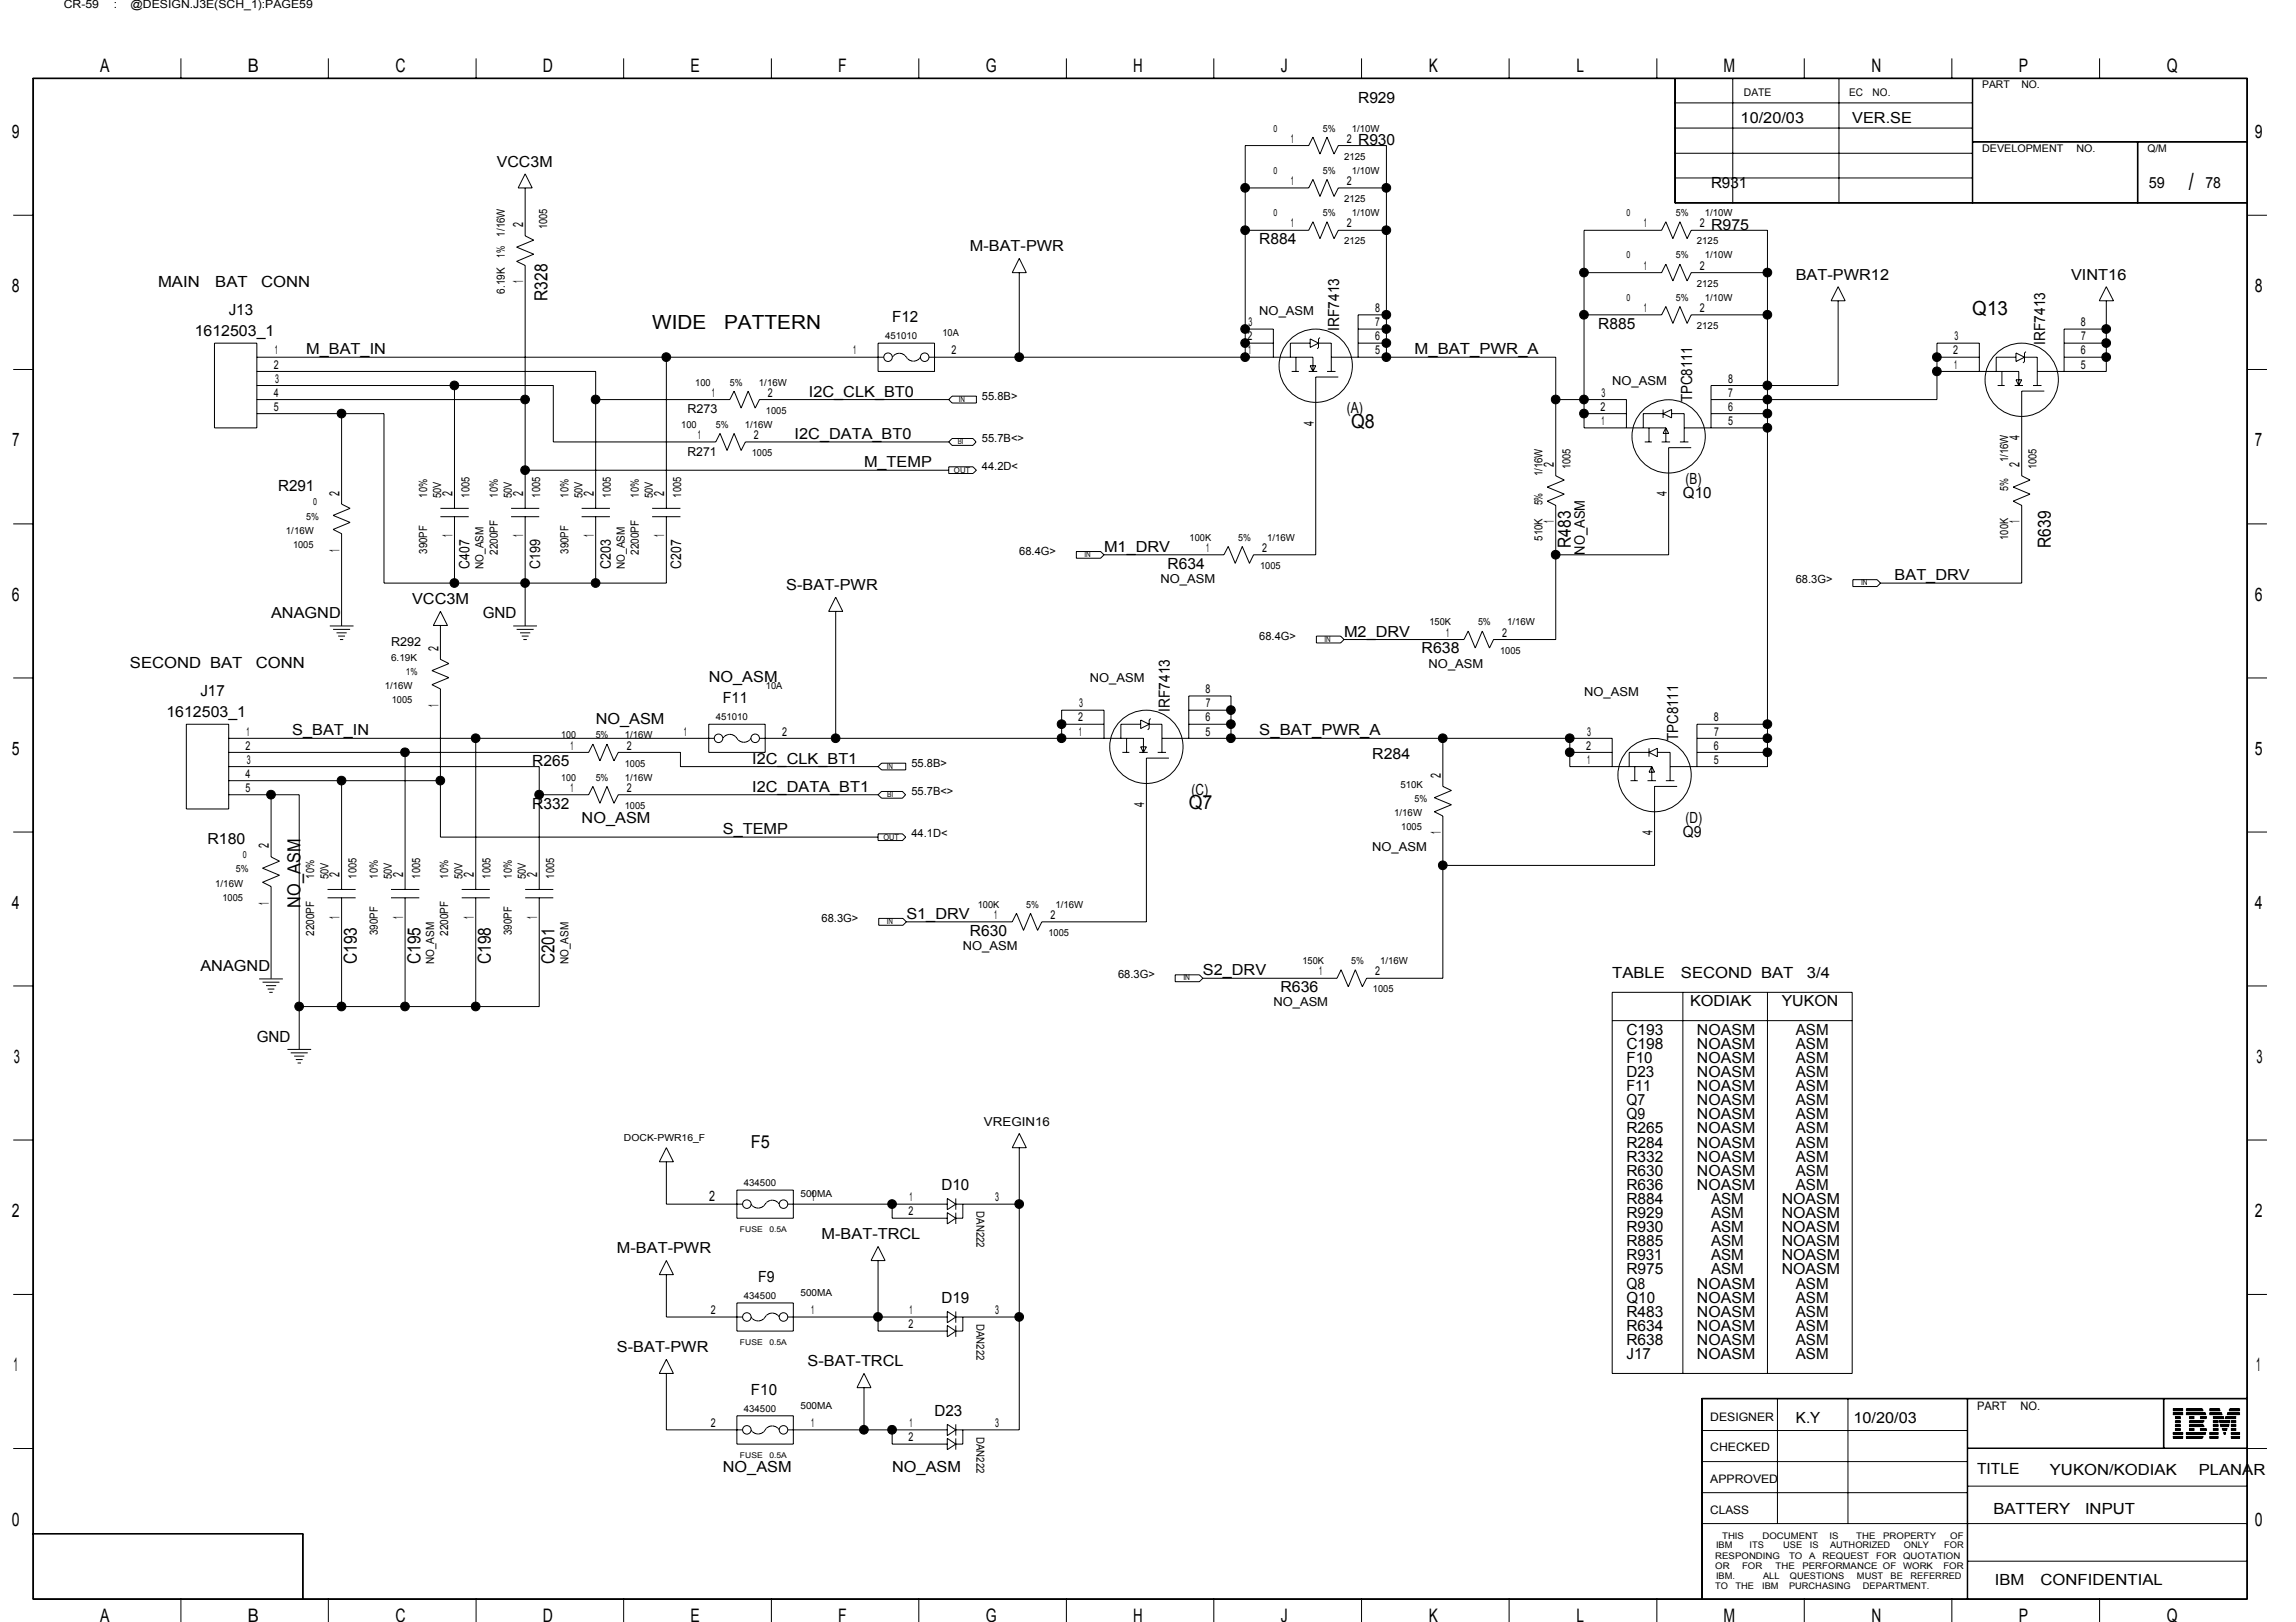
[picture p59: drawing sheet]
<svg xmlns="http://www.w3.org/2000/svg" width="297mm" height="210mm" viewBox="0 0 297 210" stroke-linecap="round" stroke-linejoin="round" font-family="sans-serif">
<defs><g id="words">
<text font-size="3.1" x="283.2" y="24.6">/</text>
<g font-size="2.5">
<text x="255.2" y="40.7">Q13</text>
<text x="84.4" y="42.6">WIDE</text>
<text x="93.7" y="42.6">PATTERN</text>
<text x="174.8" y="55.4">Q8</text>
<text x="153.8" y="104.7">Q7</text>
</g>
<g font-size="2.4">
<text x="13" y="9.4">A</text>
<text x="32" y="9.4">B</text>
<text x="51.2" y="9.4">C</text>
<text x="70.2" y="9.4">D</text>
<text x="89.3" y="9.4">E</text>
<text x="108.4" y="9.4">F</text>
<text x="127.5" y="9.4">G</text>
<text x="146.6" y="9.4">H</text>
<text x="165.7" y="9.4">J</text>
<text x="184.8" y="9.4">K</text>
<text x="203.9" y="9.4">L</text>
<text x="223" y="9.4">M</text>
<text x="242.1" y="9.4">N</text>
<text x="261.2" y="9.4">P</text>
<text x="280.3" y="9.4">Q</text>
<text x="1.5" y="17.9">9</text>
<text x="291.7" y="17.9">9</text>
<text x="1.5" y="37.8">8</text>
<text x="291.7" y="37.8">8</text>
<text x="1.6" y="57.8">7</text>
<text x="291.7" y="57.8">7</text>
<text x="1.5" y="77.7">6</text>
<text x="291.7" y="77.7">6</text>
<text x="1.5" y="97.7">5</text>
<text x="291.7" y="97.7">5</text>
<text x="1.5" y="117.6">4</text>
<text x="291.7" y="117.6">4</text>
<text x="1.8" y="137.5">3</text>
<text x="291.9" y="137.5">3</text>
<text x="1.5" y="157.5">2</text>
<text x="291.7" y="157.5">2</text>
<text x="1.8" y="177.5">1</text>
<text x="291.9" y="177.5">1</text>
<text x="1.5" y="197.4">0</text>
<text x="291.7" y="197.4">0</text>
<text x="13" y="209.9">A</text>
<text x="32" y="209.9">B</text>
<text x="51.2" y="209.9">C</text>
<text x="70.2" y="209.9">D</text>
<text x="89.3" y="209.9">E</text>
<text x="108.4" y="209.9">F</text>
<text x="127.5" y="209.9">G</text>
<text x="146.6" y="209.9">H</text>
<text x="165.7" y="209.9">J</text>
<text x="184.8" y="209.9">K</text>
<text x="203.9" y="209.9">L</text>
<text x="223" y="209.9">M</text>
<text x="242.1" y="209.9">N</text>
<text x="261.2" y="209.9">P</text>
<text x="280.3" y="209.9">Q</text>
</g>
<g font-size="2.3">
<text x="70.8" y="38.9" transform="rotate(-90 70.8 38.9)">R328</text>
<text x="203.2" y="70.9" transform="rotate(-90 203.2 70.9)">R483</text>
<text x="265.3" y="70.9" transform="rotate(-90 265.3 70.9)">R639</text>
<text x="38.9" y="117.5" transform="rotate(-90 38.9 117.5)">NO_ASM</text>
<text x="46.2" y="124.8" transform="rotate(-90 46.2 124.8)">C193</text>
<text x="54.4" y="124.8" transform="rotate(-90 54.4 124.8)">C195</text>
<text x="63.5" y="124.8" transform="rotate(-90 63.5 124.8)">C198</text>
<text x="71.7" y="124.8" transform="rotate(-90 71.7 124.8)">C201</text>
<text x="97.2" y="148.5">F5</text>
</g>
<g font-size="2">
<text x="175.7" y="13.3">R929</text>
<text x="225.2" y="15.9">10/20/03</text>
<text x="239.6" y="15.9">VER.SE</text>
<text x="64.3" y="21.5">VCC3M</text>
<text x="175.7" y="18.8">R930</text>
<text x="221.4" y="29.8">R975</text>
<text x="221.4" y="24.3">R931</text>
<text x="278" y="24.3">59</text>
<text x="285.3" y="24.3">78</text>
<text x="125.5" y="32.5">M-BAT-PWR</text>
<text x="162.9" y="31.6">R884</text>
<text x="20.4" y="37.1">MAIN</text>
<text x="27.9" y="37.1">BAT</text>
<text x="29.6" y="40.7">J13</text>
<text x="33.8" y="37.1">CONN</text>
<text x="115.4" y="41.7">F12</text>
<text x="232.3" y="36.2">BAT-PWR12</text>
<text x="267.9" y="36.2">VINT16</text>
<text x="25.2" y="43.5">1612503_1</text>
<text x="39.6" y="45.8">M_BAT_IN</text>
<text x="173.3" y="42.8" transform="rotate(-90 173.3 42.8)">IRF7413</text>
<text x="183" y="45.8">M_BAT_PWR_A</text>
<text x="206.8" y="42.6">R885</text>
<text x="264.6" y="44.6" transform="rotate(-90 264.6 44.6)">IRF7413</text>
<text x="104.6" y="51.3">I2C_CLK_BT0</text>
<text x="174.2" y="53.5">(A)</text>
<text x="218.9" y="52.1" transform="rotate(-90 218.9 52.1)">TPC8111</text>
<text x="102.8" y="56.8">I2C_DATA_BT0</text>
<text x="36" y="63.6">R291</text>
<text x="111.8" y="60.5">M_TEMP</text>
<text x="217.7" y="64.5">Q10</text>
<text x="218.1" y="62.7">(B)</text>
<text x="142.8" y="71.4">M1_DRV</text>
<text x="101.7" y="76.3">S-BAT-PWR</text>
<text x="151" y="73.6">R634</text>
<text x="245.1" y="75.1">BAT_DRV</text>
<text x="35.1" y="80">ANAGND</text>
<text x="53.3" y="78.2">VCC3M</text>
<text x="62.5" y="80">GND</text>
<text x="173.9" y="82.4">M2_DRV</text>
<text x="16.8" y="86.4">SECOND BAT</text>
<text x="33.1" y="86.4">CONN</text>
<text x="91.7" y="88.2">NO_ASM</text>
<text x="183.9" y="84.6">R638</text>
<text x="21.5" y="92.8">1612503_1</text>
<text x="25.9" y="90">J17</text>
<text x="37.8" y="95.2">S_BAT_IN</text>
<text x="77.1" y="93.7">NO_ASM</text>
<text x="93.5" y="91">F11</text>
<text x="151.4" y="92.1" transform="rotate(-90 151.4 92.1)">IRF7413</text>
<text x="162.9" y="95.2">S_BAT_PWR_A</text>
<text x="217.1" y="95.9" transform="rotate(-90 217.1 95.9)">TPC8111</text>
<text x="68.9" y="99.2">R265</text>
<text x="97.3" y="98.8">I2C_CLK_BT1</text>
<text x="177.5" y="98.3">R284</text>
<text x="68.9" y="104.7">R332</text>
<text x="75.2" y="106.5">NO_ASM</text>
<text x="93.5" y="107.9">S_TEMP</text>
<text x="97.3" y="102.5">I2C_DATA_BT1</text>
<text x="154.2" y="102.8">(C)</text>
<text x="218.1" y="106.5">(D)</text>
<text x="26.8" y="109.2">R180</text>
<text x="217.7" y="108.3">Q9</text>
<text x="117.3" y="118.9">S1_DRV</text>
<text x="25.9" y="125.7">ANAGND</text>
<text x="125.5" y="121.1">R630</text>
<text x="155.6" y="126.2">S2_DRV</text>
<text x="165.6" y="128.4">R636</text>
<text x="208.6" y="126.6">TABLE</text>
<text x="217.5" y="126.6">SECOND BAT</text>
<text x="218.6" y="130.2">KODIAK</text>
<text x="230.5" y="130.2">YUKON</text>
<text x="233.8" y="126.6">3/4</text>
<text x="33.2" y="134.8">GND</text>
<text x="210.4" y="135.7">C198</text>
<text x="210.4" y="137.5">F10</text>
<text x="210.4" y="133.9">C193</text>
<text x="219.5" y="133.9">NOASM</text>
<text x="219.5" y="137.5">NOASM</text>
<text x="219.5" y="135.7">NOASM</text>
<text x="232.3" y="133.9">ASM</text>
<text x="232.3" y="137.5">ASM</text>
<text x="232.3" y="135.7">ASM</text>
<text x="210.4" y="143">Q7</text>
<text x="210.4" y="141.2">F11</text>
<text x="210.4" y="139.4">D23</text>
<text x="219.5" y="139.4">NOASM</text>
<text x="219.5" y="141.2">NOASM</text>
<text x="219.5" y="143">NOASM</text>
<text x="232.3" y="139.4">ASM</text>
<text x="232.3" y="141.2">ASM</text>
<text x="232.3" y="143">ASM</text>
<text x="210.4" y="148.5">R284</text>
<text x="210.4" y="146.7">R265</text>
<text x="210.4" y="144.8">Q9</text>
<text x="219.5" y="146.7">NOASM</text>
<text x="219.5" y="148.5">NOASM</text>
<text x="219.5" y="144.8">NOASM</text>
<text x="232.3" y="148.5">ASM</text>
<text x="232.3" y="146.7">ASM</text>
<text x="232.3" y="144.8">ASM</text>
<text x="121.8" y="154">D10</text>
<text x="210.4" y="155.8">R884</text>
<text x="210.4" y="154">R636</text>
<text x="210.4" y="152.1">R630</text>
<text x="210.4" y="150.3">R332</text>
<text x="219.5" y="154">NOASM</text>
<text x="219.5" y="152.1">NOASM</text>
<text x="219.5" y="150.3">NOASM</text>
<text x="221.4" y="155.8">ASM</text>
<text x="230.5" y="155.8">NOASM</text>
<text x="232.3" y="152.1">ASM</text>
<text x="232.3" y="154">ASM</text>
<text x="232.3" y="150.3">ASM</text>
<text x="106.3" y="160.4">M-BAT-TRCL</text>
<text x="210.4" y="161.3">R885</text>
<text x="210.4" y="159.4">R930</text>
<text x="210.4" y="157.6">R929</text>
<text x="221.4" y="157.6">ASM</text>
<text x="221.4" y="159.4">ASM</text>
<text x="221.4" y="161.3">ASM</text>
<text x="230.5" y="157.6">NOASM</text>
<text x="230.5" y="161.3">NOASM</text>
<text x="230.5" y="159.4">NOASM</text>
<text x="79.8" y="162.2">M-BAT-PWR</text>
<text x="98.1" y="165.8">F9</text>
<text x="210.4" y="166.8">Q8</text>
<text x="210.4" y="164.9">R975</text>
<text x="210.4" y="163.1">R931</text>
<text x="219.5" y="166.8">NOASM</text>
<text x="221.4" y="164.9">ASM</text>
<text x="221.4" y="163.1">ASM</text>
<text x="230.5" y="163.1">NOASM</text>
<text x="230.5" y="164.9">NOASM</text>
<text x="232.3" y="166.8">ASM</text>
<text x="121.8" y="168.6">D19</text>
<text x="210.4" y="168.6">Q10</text>
<text x="210.4" y="172.2">R634</text>
<text x="210.4" y="170.4">R483</text>
<text x="219.5" y="170.4">NOASM</text>
<text x="219.5" y="172.2">NOASM</text>
<text x="219.5" y="168.6">NOASM</text>
<text x="232.3" y="170.4">ASM</text>
<text x="232.3" y="172.2">ASM</text>
<text x="232.3" y="168.6">ASM</text>
<text x="79.8" y="175">S-BAT-PWR</text>
<text x="104.5" y="176.8">S-BAT-TRCL</text>
<text x="210.4" y="175.9">J17</text>
<text x="210.4" y="174.1">R638</text>
<text x="219.5" y="174.1">NOASM</text>
<text x="219.5" y="175.9">NOASM</text>
<text x="232.3" y="174.1">ASM</text>
<text x="232.3" y="175.9">ASM</text>
<text x="97.2" y="180.5">F10</text>
<text x="120.9" y="183.2">D23</text>
<text x="232.3" y="184.1">K.Y</text>
<text x="239.8" y="184.1">10/20/03</text>
<text x="93.5" y="190.5">NO_ASM</text>
<text x="115.4" y="190.5">NO_ASM</text>
<text x="255.8" y="190.8">TITLE</text>
<text x="265.2" y="190.9">YUKON/KODIAK</text>
<text x="284.5" y="190.9">PLANAR</text>
<text x="257.9" y="196">BATTERY</text>
<text x="269.7" y="196">INPUT</text>
<text x="258.1" y="205.1">IBM</text>
<text x="264" y="205.1">CONFIDENTIAL</text>
</g>
<g font-size="1.9">
<text x="205" y="71.8" transform="rotate(-90 205 71.8)">NO_ASM</text>
<text x="60.7" y="73.6" transform="rotate(-90 60.7 73.6)">C407</text>
<text x="69.9" y="73.6" transform="rotate(-90 69.9 73.6)">C199</text>
<text x="79" y="73.6" transform="rotate(-90 79 73.6)">C203</text>
<text x="88.1" y="73.6" transform="rotate(-90 88.1 73.6)">C207</text>
<text x="91.8" y="155.4">2</text>
<text x="105" y="155.4">1</text>
</g>
<g font-size="1.8">
<text x="67.7" y="29.4" transform="rotate(-90 67.7 29.4)">2</text>
<text x="67.7" y="36.7" transform="rotate(-90 67.7 36.7)">1</text>
<text x="170" y="55.1" transform="rotate(-90 170 55.1)">4</text>
<text x="261.3" y="56.9" transform="rotate(-90 261.3 56.9)">4</text>
<text x="43.9" y="64.1" transform="rotate(-90 43.9 64.1)">2</text>
<text x="58.5" y="64.1" transform="rotate(-90 58.5 64.1)">2</text>
<text x="67.7" y="64.1" transform="rotate(-90 67.7 64.1)">2</text>
<text x="76.8" y="64.1" transform="rotate(-90 76.8 64.1)">2</text>
<text x="85.9" y="64.1" transform="rotate(-90 85.9 64.1)">2</text>
<text x="201" y="60.5" transform="rotate(-90 201 60.5)">2</text>
<text x="215.6" y="64.2" transform="rotate(-90 215.6 64.2)">4</text>
<text x="261.3" y="60.5" transform="rotate(-90 261.3 60.5)">2</text>
<text x="43.9" y="71.4" transform="rotate(-90 43.9 71.4)">1</text>
<text x="58.5" y="69.6" transform="rotate(-90 58.5 69.6)">1</text>
<text x="67.7" y="69.6" transform="rotate(-90 67.7 69.6)">1</text>
<text x="76.8" y="69.6" transform="rotate(-90 76.8 69.6)">1</text>
<text x="85.9" y="69.6" transform="rotate(-90 85.9 69.6)">1</text>
<text x="201" y="67.7" transform="rotate(-90 201 67.7)">1</text>
<text x="261.3" y="67.7" transform="rotate(-90 261.3 67.7)">1</text>
<text x="56.7" y="84.2" transform="rotate(-90 56.7 84.2)">2</text>
<text x="56.7" y="91.5" transform="rotate(-90 56.7 91.5)">1</text>
<text x="186.4" y="100.7" transform="rotate(-90 186.4 100.7)">2</text>
<text x="148" y="104.4" transform="rotate(-90 148 104.4)">4</text>
<text x="186.4" y="107.9" transform="rotate(-90 186.4 107.9)">1</text>
<text x="34.8" y="109.8" transform="rotate(-90 34.8 109.8)">2</text>
<text x="43.9" y="113.5" transform="rotate(-90 43.9 113.5)">2</text>
<text x="52.2" y="113.5" transform="rotate(-90 52.2 113.5)">2</text>
<text x="61.3" y="113.5" transform="rotate(-90 61.3 113.5)">2</text>
<text x="69.5" y="113.5" transform="rotate(-90 69.5 113.5)">2</text>
<text x="213.8" y="108" transform="rotate(-90 213.8 108)">4</text>
<text x="34.8" y="117.1" transform="rotate(-90 34.8 117.1)">1</text>
<text x="43.9" y="118.9" transform="rotate(-90 43.9 118.9)">1</text>
<text x="52.2" y="118.9" transform="rotate(-90 52.2 118.9)">1</text>
<text x="61.3" y="118.9" transform="rotate(-90 61.3 118.9)">1</text>
<text x="69.5" y="118.9" transform="rotate(-90 69.5 118.9)">1</text>
</g>
<g font-size="1.6">
<text x="167" y="18.5">1</text>
<text x="167" y="24">1</text>
<text x="174.2" y="18.5">2</text>
<text x="174.2" y="24">2</text>
<text x="167" y="29.4">1</text>
<text x="174.2" y="29.4">2</text>
<text x="212.7" y="29.4">1</text>
<text x="219.9" y="29.4">2</text>
<text x="212.7" y="34.9">1</text>
<text x="219.9" y="34.9">2</text>
<text x="162.9" y="40.7">NO_ASM</text>
<text x="177.9" y="40.4">8</text>
<text x="212.7" y="40.4">1</text>
<text x="219.9" y="40.4">2</text>
<text x="35.4" y="47.7">2</text>
<text x="35.6" y="45.9">1</text>
<text x="110.4" y="45.9">1</text>
<text x="123.1" y="45.9">2</text>
<text x="161.4" y="44">2</text>
<text x="161.5" y="45.9">1</text>
<text x="161.5" y="42.2">3</text>
<text x="177.9" y="44">6</text>
<text x="177.9" y="45.9">5</text>
<text x="177.9" y="42.2">7</text>
<text x="252.7" y="45.9">2</text>
<text x="252.8" y="47.7">1</text>
<text x="252.9" y="44">3</text>
<text x="269.2" y="42.2">8</text>
<text x="269.2" y="45.9">6</text>
<text x="269.2" y="47.7">5</text>
<text x="269.2" y="44">7</text>
<text x="35.4" y="53.2">5</text>
<text x="35.4" y="51.4">4</text>
<text x="35.6" y="49.5">3</text>
<text x="88.9" y="53.5">R273</text>
<text x="92.1" y="51.4">1</text>
<text x="99.4" y="51.4">2</text>
<text x="207" y="53.2">2</text>
<text x="207.2" y="51.4">3</text>
<text x="208.6" y="49.9">NO_ASM</text>
<text x="223.6" y="49.5">8</text>
<text x="223.6" y="53.2">6</text>
<text x="223.6" y="51.4">7</text>
<text x="88.9" y="59">R271</text>
<text x="90.3" y="56.8">1</text>
<text x="97.5" y="56.8">2</text>
<text x="207.2" y="55">1</text>
<text x="223.6" y="55">5</text>
<text x="156" y="71.4">1</text>
<text x="163.3" y="71.4">2</text>
<text x="150.1" y="75.4">NO_ASM</text>
<text x="50.6" y="83.7">R292</text>
<text x="187.1" y="82.4">1</text>
<text x="194.3" y="82.4">2</text>
<text x="141" y="88.2">NO_ASM</text>
<text x="156" y="89.7">8</text>
<text x="184.8" y="86.4">NO_ASM</text>
<text x="31.9" y="95.2">1</text>
<text x="88.5" y="95.2">1</text>
<text x="101.2" y="95.2">2</text>
<text x="139.5" y="93.4">2</text>
<text x="139.6" y="95.2">1</text>
<text x="139.6" y="91.5">3</text>
<text x="156" y="93.4">6</text>
<text x="156" y="95.2">5</text>
<text x="156" y="91.5">7</text>
<text x="204.9" y="90">NO_ASM</text>
<text x="205.4" y="95.2">3</text>
<text x="221.7" y="93.4">8</text>
<text x="221.8" y="95.2">7</text>
<text x="31.8" y="100.7">4</text>
<text x="31.8" y="97">2</text>
<text x="31.9" y="98.8">3</text>
<text x="73.8" y="97">1</text>
<text x="81.1" y="97">2</text>
<text x="205.2" y="97">2</text>
<text x="205.3" y="98.8">1</text>
<text x="221.7" y="97">6</text>
<text x="221.7" y="98.8">5</text>
<text x="31.8" y="102.5">5</text>
<text x="73.8" y="102.5">1</text>
<text x="81.1" y="102.5">2</text>
<text x="177.5" y="110.2">NO_ASM</text>
<text x="128.6" y="118.9">1</text>
<text x="135.9" y="118.9">2</text>
<text x="124.6" y="122.9">NO_ASM</text>
<text x="164.7" y="130.2">NO_ASM</text>
<text x="170.6" y="126.2">1</text>
<text x="177.9" y="126.2">2</text>
<text x="127.3" y="145.8">VREGIN16</text>
<text x="117.7" y="155.5">1</text>
<text x="128.7" y="155.5">3</text>
<text x="117.5" y="157.3">2</text>
<text x="92" y="170.1">2</text>
<text x="105" y="170.1">1</text>
<text x="117.5" y="171.9">2</text>
<text x="117.7" y="170.1">1</text>
<text x="128.7" y="170.1">3</text>
<text x="92" y="184.7">2</text>
<text x="105" y="184.7">1</text>
<text x="117.7" y="184.7">1</text>
<text x="128.7" y="184.7">3</text>
<text x="117.5" y="186.5">2</text>
</g>
<g font-size="1.5">
<text x="8.3" y="1">CR-59</text>
<text x="14.7" y="1">:</text>
<text x="16.9" y="1">@DESIGN.J3E(SCH_1):PAGE59</text>
<text x="70.8" y="29.7" transform="rotate(-90 70.8 29.7)">1005</text>
<text x="65.3" y="33.3" transform="rotate(-90 65.3 33.3)">1%</text>
<text x="65.3" y="30.6" transform="rotate(-90 65.3 30.6)">1/16W</text>
<text x="65.3" y="38" transform="rotate(-90 65.3 38)">6.19K</text>
<text x="127" y="51.7">55.8B&gt;</text>
<text x="127" y="57.2">55.7B&lt;&gt;</text>
<text x="259.8" y="59.8" transform="rotate(-90 259.8 59.8)">1/16W</text>
<text x="55.3" y="64.4" transform="rotate(-90 55.3 64.4)">10%</text>
<text x="57.1" y="64.5" transform="rotate(-90 57.1 64.5)">50V</text>
<text x="60.7" y="64.4" transform="rotate(-90 60.7 64.4)">1005</text>
<text x="64.4" y="64.4" transform="rotate(-90 64.4 64.4)">10%</text>
<text x="66.2" y="64.5" transform="rotate(-90 66.2 64.5)">50V</text>
<text x="69.9" y="64.4" transform="rotate(-90 69.9 64.4)">1005</text>
<text x="73.5" y="64.4" transform="rotate(-90 73.5 64.4)">10%</text>
<text x="75.3" y="64.5" transform="rotate(-90 75.3 64.5)">50V</text>
<text x="79" y="64.4" transform="rotate(-90 79 64.4)">1005</text>
<text x="82.7" y="64.4" transform="rotate(-90 82.7 64.4)">10%</text>
<text x="84.5" y="64.5" transform="rotate(-90 84.5 64.5)">50V</text>
<text x="88.1" y="64.4" transform="rotate(-90 88.1 64.4)">1005</text>
<text x="127" y="60.9">44.2D&lt;</text>
<text x="199.6" y="65.4" transform="rotate(-90 199.6 65.4)">5%</text>
<text x="199.6" y="61.7" transform="rotate(-90 199.6 61.7)">1/16W</text>
<text x="203.2" y="60.7" transform="rotate(-90 203.2 60.7)">1005</text>
<text x="259.8" y="63.6" transform="rotate(-90 259.8 63.6)">5%</text>
<text x="263.5" y="60.7" transform="rotate(-90 263.5 60.7)">1005</text>
<text x="55.3" y="71.7" transform="rotate(-90 55.3 71.7)">390PF</text>
<text x="64.4" y="71.8" transform="rotate(-90 64.4 71.8)">2200PF</text>
<text x="73.5" y="71.7" transform="rotate(-90 73.5 71.7)">390PF</text>
<text x="82.7" y="71.8" transform="rotate(-90 82.7 71.8)">2200PF</text>
<text x="131.9" y="71.8">68.4G&gt;</text>
<text x="199.6" y="70" transform="rotate(-90 199.6 70)">510K</text>
<text x="259.8" y="69.9" transform="rotate(-90 259.8 69.9)">100K</text>
<text x="62.6" y="73.6" transform="rotate(-90 62.6 73.6)">NO_ASM</text>
<text x="80.8" y="73.6" transform="rotate(-90 80.8 73.6)">NO_ASM</text>
<text x="232.3" y="75.5">68.3G&gt;</text>
<text x="162.9" y="82.8">68.4G&gt;</text>
<text x="117.9" y="99.2">55.8B&gt;</text>
<text x="117.9" y="102.8">55.7B&lt;&gt;</text>
<text x="40.6" y="113.7" transform="rotate(-90 40.6 113.7)">10%</text>
<text x="42.5" y="113.8" transform="rotate(-90 42.5 113.8)">50V</text>
<text x="46.1" y="113.7" transform="rotate(-90 46.1 113.7)">1005</text>
<text x="48.9" y="113.7" transform="rotate(-90 48.9 113.7)">10%</text>
<text x="50.7" y="113.8" transform="rotate(-90 50.7 113.8)">50V</text>
<text x="54.4" y="113.7" transform="rotate(-90 54.4 113.7)">1005</text>
<text x="58" y="113.7" transform="rotate(-90 58 113.7)">10%</text>
<text x="59.8" y="113.8" transform="rotate(-90 59.8 113.8)">50V</text>
<text x="63.5" y="113.7" transform="rotate(-90 63.5 113.7)">1005</text>
<text x="66.2" y="113.7" transform="rotate(-90 66.2 113.7)">10%</text>
<text x="68" y="113.8" transform="rotate(-90 68 113.8)">50V</text>
<text x="71.7" y="113.7" transform="rotate(-90 71.7 113.7)">1005</text>
<text x="117.9" y="108.3">44.1D&lt;</text>
<text x="106.3" y="119.3">68.3G&gt;</text>
<text x="40.6" y="121.1" transform="rotate(-90 40.6 121.1)">2200PF</text>
<text x="48.9" y="121" transform="rotate(-90 48.9 121)">390PF</text>
<text x="56.2" y="124.8" transform="rotate(-90 56.2 124.8)">NO_ASM</text>
<text x="58" y="121.1" transform="rotate(-90 58 121.1)">2200PF</text>
<text x="66.2" y="121" transform="rotate(-90 66.2 121)">390PF</text>
<text x="73.5" y="124.8" transform="rotate(-90 73.5 124.8)">NO_ASM</text>
<text x="144.6" y="126.6">68.3G&gt;</text>
<text x="221.3" y="183.8">DESIGNER</text>
<text x="255.8" y="182.5">PART</text>
<text x="261.4" y="182.5">NO.</text>
<text x="221.3" y="191.9">APPROVED</text>
<text x="221.3" y="187.8">CHECKED</text>
<text x="221.3" y="195.9">CLASS</text>
</g>
<g font-size="1.4">
<text x="256.4" y="11.4">PART</text>
<text x="261.5" y="11.4">NO.</text>
<text x="225.6" y="12.4">DATE</text>
<text x="239.2" y="12.4">EC</text>
<text x="242.3" y="12.4">NO.</text>
<text x="256.4" y="19.7">DEVELOPMENT</text>
<text x="268.6" y="19.7">NO.</text>
<text x="277.8" y="19.7">Q/M</text>
<text x="126.3" y="156.7" transform="rotate(90 126.3 156.7)">DAN222</text>
<text x="126.3" y="171.3" transform="rotate(90 126.3 171.3)">DAN222</text>
<text x="126.3" y="186" transform="rotate(90 126.3 186)">DAN222</text>
</g>
<g font-size="1.3">
<text x="164.7" y="17">0</text>
<text x="171.1" y="17">5%</text>
<text x="174.9" y="17">1/10W</text>
<text x="164.7" y="22.5">0</text>
<text x="171.1" y="22.5">5%</text>
<text x="173.9" y="20.7">2125</text>
<text x="174.9" y="22.5">1/10W</text>
<text x="164.7" y="28">0</text>
<text x="171.1" y="28">5%</text>
<text x="173.9" y="26.1">2125</text>
<text x="174.9" y="28">1/10W</text>
<text x="210.4" y="28">0</text>
<text x="216.8" y="28">5%</text>
<text x="220.6" y="28">1/10W</text>
<text x="173.9" y="31.6">2125</text>
<text x="210.4" y="33.4">0</text>
<text x="216.8" y="33.4">5%</text>
<text x="219.5" y="31.6">2125</text>
<text x="220.6" y="33.4">1/10W</text>
<text x="210.4" y="38.9">0</text>
<text x="216.8" y="38.9">5%</text>
<text x="219.5" y="37.1">2125</text>
<text x="220.6" y="38.9">1/10W</text>
<text x="121.9" y="43.5">10A</text>
<text x="219.5" y="42.6">2125</text>
<text x="90" y="49.9">100</text>
<text x="94.4" y="49.9">5%</text>
<text x="98.2" y="49.9">1/16W</text>
<text x="99.1" y="53.5">1005</text>
<text x="88.1" y="55.4">100</text>
<text x="92.6" y="55.4">5%</text>
<text x="96.3" y="55.4">1/16W</text>
<text x="97.3" y="59">1005</text>
<text x="40.5" y="65.4">0</text>
<text x="37" y="69.1">1/16W</text>
<text x="37.9" y="70.9">1005</text>
<text x="39.6" y="67.2">5%</text>
<text x="153.9" y="70">100K</text>
<text x="160.2" y="70">5%</text>
<text x="163.9" y="70">1/16W</text>
<text x="163" y="73.6">1005</text>
<text x="184.9" y="80.9">150K</text>
<text x="191.2" y="80.9">5%</text>
<text x="195" y="80.9">1/16W</text>
<text x="49.8" y="89.2">1/16W</text>
<text x="50.6" y="85.5">6.19K</text>
<text x="52.5" y="87.3">1%</text>
<text x="99.1" y="89.2">10A</text>
<text x="194.1" y="84.6">1005</text>
<text x="50.7" y="91">1005</text>
<text x="72.6" y="95.5">100</text>
<text x="77.1" y="95.5">5%</text>
<text x="80.8" y="95.5">1/16W</text>
<text x="72.6" y="101">100</text>
<text x="77.1" y="101">5%</text>
<text x="80.8" y="99.2">1005</text>
<text x="80.8" y="101">1/16W</text>
<text x="181.2" y="101.9">510K</text>
<text x="80.8" y="104.7">1005</text>
<text x="180.4" y="105.6">1/16W</text>
<text x="181.3" y="107.4">1005</text>
<text x="183" y="103.8">5%</text>
<text x="30.5" y="112.9">5%</text>
<text x="31.4" y="111.1">0</text>
<text x="27.9" y="114.7">1/16W</text>
<text x="28.8" y="116.6">1005</text>
<text x="126.5" y="117.5">100K</text>
<text x="132.8" y="117.5">5%</text>
<text x="136.5" y="117.5">1/16W</text>
<text x="135.6" y="121.1">1005</text>
<text x="168.5" y="124.8">150K</text>
<text x="174.8" y="124.8">5%</text>
<text x="178.5" y="124.8">1/16W</text>
<text x="177.6" y="128.4">1005</text>
<text x="80.7" y="147.6">DOCK-PWR16_F</text>
<text x="103.6" y="154.9">500MA</text>
<text x="103.6" y="167.7">500MA</text>
<text x="103.6" y="182.3">500MA</text>
</g>
<g font-size="1.2">
<text x="114.5" y="43.9">451010</text>
<text x="92.6" y="93.2">451010</text>
<text x="96.2" y="153.5">434500</text>
<text x="96.2" y="168.1">434500</text>
<text x="96.2" y="182.7">434500</text>
<text x="221.9" y="203">OR</text>
<text x="221.9" y="201.7">RESPONDING</text>
<text x="222" y="200.4">IBM</text>
<text x="222.8" y="199.1">THIS</text>
<text x="225.4" y="203">FOR</text>
<text x="226.4" y="200.4">ITS</text>
<text x="228" y="199.1">DOCUMENT</text>
<text x="229.7" y="203">THE</text>
<text x="230.7" y="200.4">USE</text>
<text x="231.5" y="201.7">TO</text>
<text x="233.2" y="203">PERFORMANCE OF</text>
<text x="234.1" y="201.7">A</text>
<text x="234.2" y="200.4">IS</text>
<text x="235.8" y="201.7">REQUEST</text>
<text x="236.7" y="199.1">IS</text>
<text x="236.8" y="200.4">AUTHORIZED</text>
<text x="240.2" y="199.1">THE</text>
<text x="242.7" y="201.7">FOR</text>
<text x="243.6" y="199.1">PROPERTY</text>
<text x="246.2" y="203">WORK</text>
<text x="246.2" y="201.7">QUOTATION</text>
<text x="246.3" y="200.4">ONLY</text>
<text x="251.4" y="203">FOR</text>
<text x="251.5" y="200.4">FOR</text>
<text x="252.3" y="199.1">OF</text>
<text x="221.9" y="205.6">TO</text>
<text x="222" y="204.3">IBM.</text>
<text x="224.5" y="205.6">THE</text>
<text x="228" y="205.6">IBM</text>
<text x="228.1" y="204.3">ALL</text>
<text x="231.5" y="205.6">PURCHASING</text>
<text x="231.6" y="204.3">QUESTIONS</text>
<text x="240.2" y="204.3">MUST</text>
<text x="241" y="205.6">DEPARTMENT.</text>
<text x="244.6" y="204.3">BE</text>
<text x="247.2" y="204.3">REFERRED</text>
</g>
<g font-size="1">
<text x="124" y="52">IN</text>
<text x="123.9" y="57.5">BI</text>
<text x="123.4" y="61.2">OUT</text>
<text x="140.3" y="72.1">IN</text>
<text x="240.8" y="75.7">IN</text>
<text x="171.4" y="83">IN</text>
<text x="114.7" y="99.5">IN</text>
<text x="114.8" y="103.2">BI</text>
<text x="114.3" y="108.6">OUT</text>
<text x="114.7" y="119.6">IN</text>
<text x="153.1" y="126.9">IN</text>
<text x="95.7" y="159.4">FUSE</text>
<text x="99.5" y="159.4">0.5A</text>
<text x="95.7" y="174.1">FUSE</text>
<text x="99.5" y="174.1">0.5A</text>
<text x="95.7" y="188.7">FUSE</text>
<text x="99.5" y="188.7">0.5A</text>
</g>
</g></defs>
<g fill="none" stroke="#000" stroke-width=".13">
<path d="M4.2 10.1h286.6v196.9h-286.6zM4.3 10.2h286.4v196.7h-286.4zM23.4 7.6v2.5M42.5 7.6v2.5M61.6 7.6v2.5M80.7 7.6v2.5M99.8 7.6v2.5M118.9 7.6v2.5M138 7.6v2.5M157 7.6v2.5M176.1 7.6v2.5M195.2 7.6v2.5"/>
<path d="M214.4 7.6v2.5M216.7 10.1v16.2h74.1M216.7 19.8h38.5M216.7 16.6h38.5M216.7 13.3h38.5M216.7 10.1v16.2M224.2 10.1v16.2M233.4 7.6v2.5M237.9 10.1v16.2M252.5 7.6v2.5M255.2 10.1v16.2M255.2 18.4h35.6"/>
<path d="M255.2 18.3h35.6M271.6 7.6v2.5M276.5 18.4v7.9M276.6 18.4v7.9M1.7 27.9h2.5M67.9 22.5l1 1.8h-1.9zM67.9 24.3v6.2l1.1 .6-2.2 .9 2.2 .9-2.2 .9 1.1 .6v31.4M131.9 33.4l.9 1.9h-1.8zM131.9 35.3v10.9M161.1 29.8h8.2l.6-1.1 .9 2.2 .9-2.2 .9 2.2 .5-1.1h6.3M161.1 24.3h8.2l.6-1.1 .9 2.2 .9-2.2 .9 2.2 .5-1.1h6.3M204.9 35.3h10.1l.5-1.1 .9 2.2 .9-2.2 1 2.2 .5-1.1h9.9"/>
<path d="M216.7 26.2h74.1M216.7 23h38.5M237.8 37.1l.9 1.8h-1.8zM237.8 38.9v11h-16.4v5.5M272.5 38.9v9.2h-8.9M272.5 37.1l.9 1.8h-1.8zM290.8 27.9h2.5M1.7 47.8h2.5M27.7 44.4h5.5v11h-5.5zM33.2 53.5h16.5v22h36.5v-8.6M33.2 48.1h43.9v17.7M33.2 49.9h38.4v7.3h21l.6-1.1 .9 2.2 .9-2.2 .9 2.2 .5-1.1h26.3"/>
<path d="M33.2 51.7h34.7M33.2 46.2h81.1M44.2 53.5v11.7l1.1 .6-2.2 .9 2.2 .9-2.2 .9 1.1 .6v11.8M58.8 49.9v15.9M77.1 51.7h17.3l.6-1.1 .9 2.2 .9-2.2 .9 2.2 .6-1.1h24.4M86.2 46.2v19.6M113.6 44.4h7.3v3.7h-7.3zM115.5 46.1h.1M115.7 46h.1M115.8 45.8l-.3 .4M115.9 45.8l-.1 .1M115.9 45.8h.1"/>
<path d="M116 45.8h-.1M116 45.8h.1M116.2 45.7h.1M116.5 45.7h.1M116.7 45.8h.1M116.8 45.8l.1 .1M116.8 45.8l-.7-.1-.2 .1M116.8 45.8h.1M116.9 45.8l.3 .3M116.9 45.9h.1M117.2 46.1l.1 .2M117.2 46.1h.1"/>
<path d="M117.2 46.2h.1M117.3 46.3l.3 .2M117.3 46.3h.1M117.4 46.4h.1M117.5 46.5h.1M117.6 46.5h.1M117.6 46.5l.1 .2M117.6 46.6h.1M117.7 46.6l.1 .1M117.9 46.7h.1M118.4 46.7h.1M118.6 46.6v.1"/>
<path d="M118.7 46.6h.1M118.7 46.6l-.4 .1h-.5M118.8 46.5h.1M119 46.4h.1M119 46.3l-.3 .3M119 46.3h.1M119.1 46.2l-.1 .1M120.2 46.2h49.7v1.9M123.2 51.3h3.1v.9h-3.1l-.5-.5zM123.2 56.7h2.7l.4 .5-.4 .4h-2.7l-.5-.4zM161.1 46.2v-27.4h8.2l.6-1.1 .9 2.2 .9-2.2 .9 2.2 .5-1.1h6.3v27.4M161.1 44.4h3.6"/>
<path d="M161.1 42.6h3.6v3.6M167.1 48.1h.9M167.7 46.2v1.9M169.3 48.1h1.1M169.5 44.4h-2.6v1.8M169.5 47.3h.7l-.3 .8zM169.5 43.9l1.1 .5-1.1 .6zM170.6 44.4h1.6v3.7M170.8 43.7l-.2 .2v1.1l-.2 .1M171.7 48.1h1.1M172.2 46.2h29.1v15.4l1.1 .5-2.2 .9 2.2 .9-2.2 1 1.1 .5v17.4h-8.1l-.5 1.1-.9-2.2-.9 2.2-1-2.2-.5 1.1h-15.5M173.1 48.8h-2.9v23h-8l-.6 1.1-.9-2.2-.9 2.2-.9-2.2-.6 1.1h-15.5"/>
<path d="M175.7 44.4h3.7M175.7 42.6h3.7M179.4 40.7h-3.7v5.5M201.3 51.7h9.1v3.7M204.9 40.7h10.1l.5-1 .9 2.1 .9-2.1 1 2.1 .5-1.1h9.9M204.9 53.5h5.5M212.8 57.2h.9M213.3 55.4v1.8M215 57.2h1.1M215.2 53.5h-2.6v1.9M215.2 53v1.1M215.2 53.5l1.1-.5v1.1z"/>
<path d="M215.5 55.4h-10.6v-25.6h10.1l.5-1.1 .9 2.2 .9-2.2 1 2.2 .5-1.1h9.9v69.4h-12.6M215.5 55.4l.4 .7h-.7zM215.5 55.4v1.8M216.3 53.5h1.6v3.7M217.3 57.2h1.1M217.9 55.4h10.8M218.8 57.9h-2.9v13.9h-14.6M221.4 53.5h7.3M250.6 48.1h10.6v1.8M250.6 46.2h5.5M256.1 48.1v-3.7h-5.5v7.3h-29.2M258.4 49.9h1"/>
<path d="M259 48.1v1.8M260.6 49.9h1.1M260.8 46.2h-2.5v1.9M260.8 49.1h.8l-.4 .8zM260.8 45.7l1.1 .5-1.1 .6zM261.9 46.2h1.7v3.7M262.1 45.5l-.2 .2v1.1l-.2 .2M263 49.9h1.1M264.5 50.6h-2.9v11l1 .5-2.1 .9 2.1 .9-2.1 1 1.1 .5v10.1h-18.3M267 44.4h5.5M267 46.2h5.5M272.5 42.6h-5.5v5.5"/>
<path d="M290.8 47.8h2.5M1.7 67.8h2.5M57 79.1l.9 1.8h-1.8zM57 66.9h3.6M57 65.8h3.6M58.8 66.9v8.6M66.1 66.9h3.7M66.1 65.8h3.7M67.9 66.9v14M67.9 60.9h54.8M75.2 66.9h3.7M75.2 65.8h3.7"/>
<path d="M77.1 66.9v8.6M84.4 66.9h3.6M84.4 65.8h3.6M108.1 79.1v16.4M108.1 77.3l.9 1.8h-1.8zM122.7 60.4h3.2l.4 .5-.4 .4h-3.2zM139.3 71.4h3.1l.4 .4-.4 .4h-3.1zM239.7 75h3.1l.5 .5-.5 .4h-3.1zM290.8 67.8h2.5M1.7 87.7h2.5M24.1 93.7h5.5v11h-5.5zM29.6 99.2h40.2v15.9"/>
<path d="M29.6 97.4h46.6l.5-1.1 .9 2.2 .9-2.2 .9 2.2 .6-1.1h8v1.8h25.6M29.6 95.5h62.8M42.7 81h3M43.1 81.4h2.2M43.5 81.9h1.3M43.7 82.3h.9M44 82.8h.4M52.4 97.4v17.7M57 80.9v4.4l1.1 .6-2.2 .9 2.2 .9-2.2 .9 1.1 .6v19.1h56.6M61.5 95.5v19.6M66.4 81h3.1M66.8 81.4h2.2"/>
<path d="M67.3 81.9h1.3M67.5 82.3h.9M67.7 82.8h.5M91.7 93.7h7.3v3.7h-7.3zM93.6 95.4v.1M93.6 95.4h.1M93.7 95.3l-.1 .1M93.7 95.3h.1M93.8 95.2h.1M93.9 95.2l.4-.2 .6 .2M94 95.1l-.3 .2M94 95.1h.1"/>
<path d="M94.1 95.1h.1M94.7 95.1h.1M94.8 95.1h.1M94.9 95.1l.1 .1M95 95.2h.1M95 95.2l.7 .7M95.1 95.3h.1M95.2 95.4h.1M95.4 95.6h.1M95.4 95.7h.1M95.5 95.8h.1M95.6 95.9h.1"/>
<path d="M95.7 95.9h.1M95.7 95.9l.1 .1M95.8 95.9l.3 .2 .6-.2M96 96h.1M96.5 96h.1M96.7 95.9h.1M96.8 95.9h.1M96.9 95.8h.1M96.9 95.8l-.2 .2M97.1 95.6h.1M97.2 95.5l-.3 .3M98.3 95.5h49.6v1.9"/>
<path d="M114 98.8h3.2v.8h-3.2l-.4-.4zM137.3 93.7h5.5M137.3 95.5v-3.6h5.5v3.6M145.2 97.4h.9M145.8 95.5v1.9M147.4 97.4h1.1M147.6 93.7h-2.6v1.8M147.6 96.6h.7l-.4 .8zM147.6 93.2l1.1 .5-1.1 .6zM148.7 93.7h1.6v3.7M148.9 93l-.2 .2v1.1l-.2 .1M149.8 97.4h1.1"/>
<path d="M150.3 95.5h58.3v3.7M151.2 98.1h-2.9v21.2h-13.5l-.6 1.1-.9-2.2-.9 2.2-.9-2.2-.5 1.1h-13.7M153.8 93.7h5.5M153.8 95.5v-5.4h5.5v5.4M153.8 91.9h5.5M170.3 82.3h3.1l.5 .5-.5 .4h-3.1zM186.7 95.5v6.3l1.1 .5-2.2 .9 2.2 .9-2.2 1 1.1 .5v21h-9.9l-.5 1.1-1-2.2-.9 2.2-.9-2.2-.5 1.1h-17.4M203.1 97.4h5.5M203.1 95.5v3.7h10.6M211.5 99.2v1.8M213.3 97.4h-2.5v1.8M213.3 96.8v1.1"/>
<path d="M213.3 97.4l1.1-.6v1.1zM213.7 99.2l.4 .7h-.8zM213.7 99.2v1.8M214.4 97.4h1.7v3.6M219.5 97.4h9.2M219.5 95.5h9.2M228.7 93.7h-9.2v5.5M290.8 87.7h2.5M1.7 107.7h2.5M29.6 102.8h9.1v32.9M29.6 101h27.4M35.1 102.8v8.1l1 .5-2.1 1 2.1 .9-2.1 .9 1.1 .5v11.9"/>
<path d="M42.4 116.2h3.6M42.4 115.1h3.6M44.2 101v14.1M44.2 116.2v14.1M50.6 116.2h3.6M50.6 115.1h3.6M52.4 116.2v14.1M59.7 116.2h3.7M59.7 115.1h3.7M61.5 116.2v14.1M67.9 116.2h3.7M67.9 115.1h3.7"/>
<path d="M69.8 116.2v14.1h-31.1M69.8 102.8h6.4l.5-1 .9 2.1 .9-2.1 .9 2.1 .6-1.1h33.6M113.6 107.9h3.2l.4 .4-.4 .5h-3.2zM113.6 102.8l.4-.4h2.8l.4 .4-.4 .5h-2.8zM113.7 118.9h3.1l.5 .4-.5 .4h-3.1zM210.9 101h1M213.1 101h1.1M215.5 101h1.1M217 101.8h-2.9v10.2h-27.4M290.8 107.7h2.5M1.7 127.6h2.5M33.5 126.7h3.1"/>
<path d="M34 127.1h2.1M34.4 127.6h1.3M34.6 128h.9M34.8 128.4h.5M37.2 135.8h3.1M37.6 136.2h2.2M38.1 136.7h1.3M38.3 137.1h.9M38.5 137.6h.4M152 126.2h3.2l.4 .4-.4 .4h-3.2zM208.6 128.4h31v49.3h-31zM208.6 132.1h31"/>
<path d="M217.7 128.4v49.3M228.7 128.4v49.3M290.8 127.6h2.5M1.7 147.5h2.5M86.2 150.3v5.5h9.9M86.2 148.5l.9 1.8h-1.8zM95.3 154h7.3v3.6h-7.3zM97.2 155.8l.3 .3M97.3 156h.1M97.4 156.1h.1M97.5 156.1h.1M97.5 156.1l.1 .1"/>
<path d="M97.5 156.2h.1M97.6 156.2l.3 .1 .7-.1M97.7 156.3h.1M98.4 156.3h.1M98.5 156.3h.1M98.7 156.1h.1M98.8 156.1h.1M98.8 156.1l-.3 .1M99 155.9h.1M99.1 155.7h.1M99.2 155.6h.1M99.4 155.5h.1"/>
<path d="M99.5 155.4l-.7 .7M99.5 155.4h-.1M99.5 155.4h.1M99.5 155.4l.6-.1 .3 .1M99.6 155.4h.1M100.2 155.4h.1M100.3 155.4h.1M100.3 155.4l.5 .4M100.4 155.5h.1M100.6 155.6h.1M100.7 155.7h.1M101.9 155.8h20.7"/>
<path d="M115.4 155.8v1.8h7.2M122.6 155.1l1.1 .7-1.1 .7zM122.6 156.9l1.1 .7-1.1 .8zM123.7 155.1v1.4M123.7 156.9v1.5M123.7 155.8h8.2M124.6 155.8v1.8h-.9M131.9 148.5v36.5h-8.2M131.9 146.7l.9 1.8h-1.8zM290.8 147.5h2.5M1.7 167.5h2.5M86.2 165v5.4h9.9"/>
<path d="M86.2 177.7v7.3h9.9M86.2 163.1l.9 1.9h-1.8zM86.2 175.9l.9 1.8h-1.8zM95.3 168.6h7.3v3.7h-7.3zM97.2 170.4l.3 .4M97.2 170.5h.1M97.5 170.8h.1M97.6 170.8l.2 .1h.5l.3-.1M97.6 170.8h.1M97.7 170.9h.1M97.9 170.9h.1M98.3 170.9h-.1"/>
<path d="M98.5 170.9h.1M98.5 170.8h.1M98.6 170.8h.1M98.8 170.7h.1M98.9 170.6h.1M99 170.4h.1M99.3 170.1h.1M99.4 170.1l-.8 .7M99.4 170h.1M99.5 170l-.1 .1M99.5 170l.3-.1 .5 .1M99.5 170h.1"/>
<path d="M99.6 169.9v.1M100.2 169.9v.1M100.3 170h.1M100.4 170v.1M100.4 170.1l.2 .1M100.5 170.1h.1M100.6 170.2h.1M100.6 170.2l.2 .2M100.8 170.4h.1M101.9 170.4h20.7M111.8 177.7l.9 1.9h-1.8zM111.8 179.6v5.4"/>
<path d="M113.6 163.1v9.2h9M113.6 161.3l.9 1.8h-1.8zM122.6 171.5l1.1 .8-1.1 .7zM122.6 169.7l1.1 .7-1.1 .8zM123.7 169.7v1.5M123.7 171.5v1.5M123.7 170.4h8.2M124.6 170.4v1.9h-.9M290.8 167.5h2.5M1.7 187.5h2.5M4.2 198.5h35v8.4M4.2 198.5h35"/>
<path d="M39.2 198.5v8.4M95.3 183.2h7.3v3.7h-7.3zM97.2 185.1l.3 .3M97.3 185.2h.1M97.4 185.3h.1M97.5 185.4h.1M97.5 185.4l.1 .1M97.6 185.4l.2 .1h.5l.3-.1M97.7 185.5h.1M97.9 185.5v.1M98.3 185.5l-.1 .1M98.4 185.5h.1"/>
<path d="M98.5 185.5h.1M98.7 185.4h.1M98.8 185.3h.1M98.8 185.3l-.3 .2M98.9 185.2l-.1 .1M98.9 185.2h.1M99 185.1h.1M99 185.1l-.1 .1M99 185h.1M99.1 184.9l-.1 .1M99.1 184.9h.1M99.3 184.7h.1"/>
<path d="M99.4 184.7l.7-.2 .5 .3M99.4 184.6l-.3 .3M99.5 184.6h.1M99.6 184.6h.1M100.2 184.6h.1M100.3 184.6l.1 .1M100.5 184.7h.1M100.6 184.8h.1M100.6 184.8l.1 .1M100.7 184.9l.1 .1M100.7 184.9h.1M101.9 185h20.7"/>
<path d="M115.4 185v1.9h7.2M122.6 184.3l1.1 .7-1.1 .8zM122.6 186.1l1.1 .8-1.1 .7zM123.7 184.3v1.5M123.7 186.1v1.5M124.6 185v1.9h-.9M220.2 185.1h34.3M220.2 181h70.6M220.2 197.2h70.6M220.2 193.2h34.3M220.2 189.1h34.3M220.2 181v25.9"/>
<path d="M230 181v16.2M239.1 181v16.2M254.5 181v25.9M254.5 192.3h36.3M254.5 187.4h36.3M254.5 187.5h38.8M254.6 181v25.9M279.9 181v6.5M280 181v6.5M281.1 185.4h1.3zM281.1 185.5h1.3v.1h-1.3zM281.1 185.6h1.3"/>
<path d="M281.1 182.3l1.3 .1zM281.1 182.4l1.3 .1zM281.1 182.5l1.3 .1zM281.1 182.8l1.3 .1zM281.1 182.9l1.3 .1zM281.1 183l1.3 .1zM281.1 185.9h1.3v.1h-1.3zM281.1 186.1h.1M281.1 186.1h1.3M281.1 186h1.3M281.4 184.6h.7zM281.4 184.5h.7z"/>
<path d="M281.4 183.3l.7 .1zM281.4 183.5h.7zM281.4 183.6h.7zM281.4 183.9h.7zM281.4 184.1h.7zM281.4 184.4h.7zM281.4 184.9h.7zM281.4 185h.7zM281.4 185.1h.7zM281.4 184h.1M281.4 184h.7M282.1 184h.1"/>
<path d="M282.4 186.1h.1M282.8 185.4h2.6zM282.8 185.6h2.5v-.1h-2.5v.1h2.5h-2.5M282.8 182.3l2.1 .1zM282.8 182.4l2.2 .1zM282.8 182.5l2.2 .1zM282.8 182.8l2.5 .1zM282.8 182.9l2.5 .1zM282.8 183l2.6 .1zM282.8 186h2.2v-.1h-2.2v.1h2.2h-2.2M282.8 186.1h.1M282.8 186.1h2.1"/>
<path d="M283.2 184.6h2zM283.2 184.5h1.9zM283.2 184.1h1.8zM283.2 184.4h1.8zM283.2 183.9h2zM283.2 183.3l.7 .1zM283.2 183.5h.7zM283.2 183.6h.7zM283.2 184h.1M283.2 184.9h.7zM283.2 185h.7zM283.2 185.1h.7z"/>
<path d="M283.2 184h1.9M284.7 183.3l.8 .1zM284.7 183.5h.8zM284.7 185h.8zM284.7 185.1h.8zM284.7 183.6h.7zM284.7 184.9h.7zM284.9 186.1h.1M285.1 184h.1M285.9 185.4h1.1zM285.9 185.5h1.1v.1h-1.1zM285.9 185.6h1.1"/>
<path d="M285.9 185.9h1.1v.1h-1.1zM285.9 182.3l1.3 .1zM285.9 182.4l1.3 .1zM285.9 182.5l1.3 .1zM285.9 182.8l1.5 .1zM285.9 182.9l1.5 .1zM285.9 183l1.6 .1zM285.9 186.1h.1M285.9 186.1h1.1M285.9 186h1.1M286.3 184.6h.7zM286.3 184.5h.7z"/>
<path d="M286.3 183.9h.7zM286.3 184.1h.7zM286.3 184.4h.7zM286.3 184.9h.7zM286.3 185h.7zM286.3 185.1h.7zM286.3 183.6h1.4zM286.3 183.5h1.4zM286.3 183.3l1.4 .1zM286.3 184h.1M286.3 184h.7M287 184h.1"/>
<path d="M287 186.1h.1M287.1 183.9h1.4zM287.1 184h.1M287.1 184h1.4M287.2 184.1h1.3zM287.2 184.4h1.2zM287.3 184.5h1zM287.3 184.6h1zM287.5 184.9h.6zM287.5 185h.6zM287.6 185.1h.5zM287.7 185.4h.2z"/>
<path d="M287.7 185.5h.2v.1h-.2zM287.7 185.6h.2zM287.9 183.6h1.4zM287.9 183.3l1.4 .1zM287.9 183.5h1.4zM288.1 183l1.6 .1zM288.2 182.8l1.5 .1zM288.2 182.9l1.5 .1zM288.4 182.4l1.3 .1zM288.4 182.5l1.3 .1zM288.5 182.3l1.2 .1zM288.5 184h.1"/>
<path d="M288.6 185.4h1.1zM288.6 185.5h1.1v.1h-1.1zM288.6 185.6h1.1M288.6 184.6h.7zM288.6 184.5h.7zM288.6 185.9h1.1v.1h-1.1zM288.6 183.9h.7zM288.6 184h.1M288.6 184.1h.7zM288.6 184.4h.7zM288.6 184.9h.7zM288.6 185h.7z"/>
<path d="M288.6 185.1h.7zM288.6 186.1h.1M288.6 186.1h1.1M288.6 186h1.1M288.6 184h.7M289.3 184h.1M289.7 186.1h.1M290.8 181h-70.6v25.9M23.4 206.9v3M42.5 206.9v3M61.6 206.9v3M80.7 206.9v3"/>
<path d="M99.8 206.9v3M118.9 206.9v3M138 206.9v3M157 206.9v3M176.1 206.9v3M195.2 206.9v3M214.4 206.9v3M233.4 206.9v3M252.5 206.9v3M254.5 202h36.3M271.6 206.9v3"/>
<circle cx="114.9" cy="46.2" r=".55"/>
<circle cx="119.6" cy="46.2" r=".55"/>
<circle cx="170.2" cy="47.3" r="4.7"/>
<circle cx="215.9" cy="56.5" r="4.7"/>
<circle cx="261.6" cy="49.1" r="4.7"/>
<circle cx="93" cy="95.5" r=".55"/>
<circle cx="97.7" cy="95.5" r=".55"/>
<circle cx="148.3" cy="96.6" r="4.7"/>
<circle cx="214.1" cy="100.3" r="4.7"/>
<circle cx="96.6" cy="155.8" r=".55"/>
<circle cx="101.4" cy="155.8" r=".55"/>
<circle cx="96.6" cy="170.4" r=".55"/>
<circle cx="101.4" cy="170.4" r=".55"/>
<circle cx="96.6" cy="185" r=".55"/>
<circle cx="101.4" cy="185" r=".55"/>
</g>
<g fill="#000" stroke="#000" stroke-width=".13">
<circle cx="161.1" cy="29.8" r=".57"/>
<circle cx="161.1" cy="24.3" r=".57"/>
<circle cx="179.3" cy="29.8" r=".57"/>
<circle cx="179.3" cy="24.3" r=".57"/>
<circle cx="204.9" cy="35.3" r=".57"/>
<circle cx="228.6" cy="35.3" r=".57"/>
<circle cx="44.2" cy="53.5" r=".57"/>
<circle cx="58.8" cy="49.9" r=".57"/>
<circle cx="67.9" cy="51.7" r=".57"/>
<circle cx="77" cy="51.7" r=".57"/>
<circle cx="86.2" cy="46.2" r=".57"/>
<circle cx="131.8" cy="46.2" r=".57"/>
<circle cx="161.1" cy="46.2" r=".57"/>
<circle cx="161.1" cy="44.4" r=".57"/>
<circle cx="161.1" cy="42.6" r=".57"/>
<circle cx="179.3" cy="46.2" r=".57"/>
<circle cx="179.3" cy="44.4" r=".57"/>
<circle cx="179.3" cy="42.6" r=".57"/>
<circle cx="179.3" cy="40.7" r=".57"/>
<circle cx="201.3" cy="51.7" r=".57"/>
<circle cx="204.9" cy="53.5" r=".57"/>
<circle cx="204.9" cy="40.7" r=".57"/>
<circle cx="204.9" cy="51.7" r=".57"/>
<circle cx="228.6" cy="53.5" r=".57"/>
<circle cx="228.6" cy="55.4" r=".57"/>
<circle cx="228.6" cy="40.7" r=".57"/>
<circle cx="228.6" cy="51.7" r=".57"/>
<circle cx="228.6" cy="49.9" r=".57"/>
<circle cx="250.6" cy="46.2" r=".57"/>
<circle cx="250.6" cy="48.1" r=".57"/>
<circle cx="272.5" cy="46.2" r=".57"/>
<circle cx="272.5" cy="44.4" r=".57"/>
<circle cx="272.5" cy="42.6" r=".57"/>
<circle cx="58.8" cy="75.4" r=".57"/>
<circle cx="67.9" cy="75.4" r=".57"/>
<circle cx="67.9" cy="60.8" r=".57"/>
<circle cx="77" cy="75.4" r=".57"/>
<circle cx="201.3" cy="71.8" r=".57"/>
<circle cx="52.4" cy="97.4" r=".57"/>
<circle cx="61.5" cy="95.5" r=".57"/>
<circle cx="108.1" cy="95.5" r=".57"/>
<circle cx="137.3" cy="95.5" r=".57"/>
<circle cx="137.3" cy="93.7" r=".57"/>
<circle cx="159.2" cy="91.9" r=".57"/>
<circle cx="159.2" cy="95.5" r=".57"/>
<circle cx="159.2" cy="93.7" r=".57"/>
<circle cx="186.6" cy="95.5" r=".57"/>
<circle cx="203.1" cy="97.4" r=".57"/>
<circle cx="203.1" cy="95.5" r=".57"/>
<circle cx="228.6" cy="95.5" r=".57"/>
<circle cx="228.6" cy="97.4" r=".57"/>
<circle cx="228.6" cy="93.7" r=".57"/>
<circle cx="35.1" cy="102.8" r=".57"/>
<circle cx="44.2" cy="101" r=".57"/>
<circle cx="57" cy="101" r=".57"/>
<circle cx="69.7" cy="102.8" r=".57"/>
<circle cx="186.6" cy="112" r=".57"/>
<circle cx="38.7" cy="130.2" r=".57"/>
<circle cx="44.2" cy="130.2" r=".57"/>
<circle cx="52.4" cy="130.2" r=".57"/>
<circle cx="61.5" cy="130.2" r=".57"/>
<circle cx="115.4" cy="155.8" r=".57"/>
<circle cx="131.8" cy="155.8" r=".57"/>
<circle cx="113.6" cy="170.4" r=".57"/>
<circle cx="131.8" cy="170.4" r=".57"/>
<circle cx="111.8" cy="185" r=".57"/>
<circle cx="115.4" cy="185" r=".57"/>
</g>
<use href="#words"/>
</svg>
